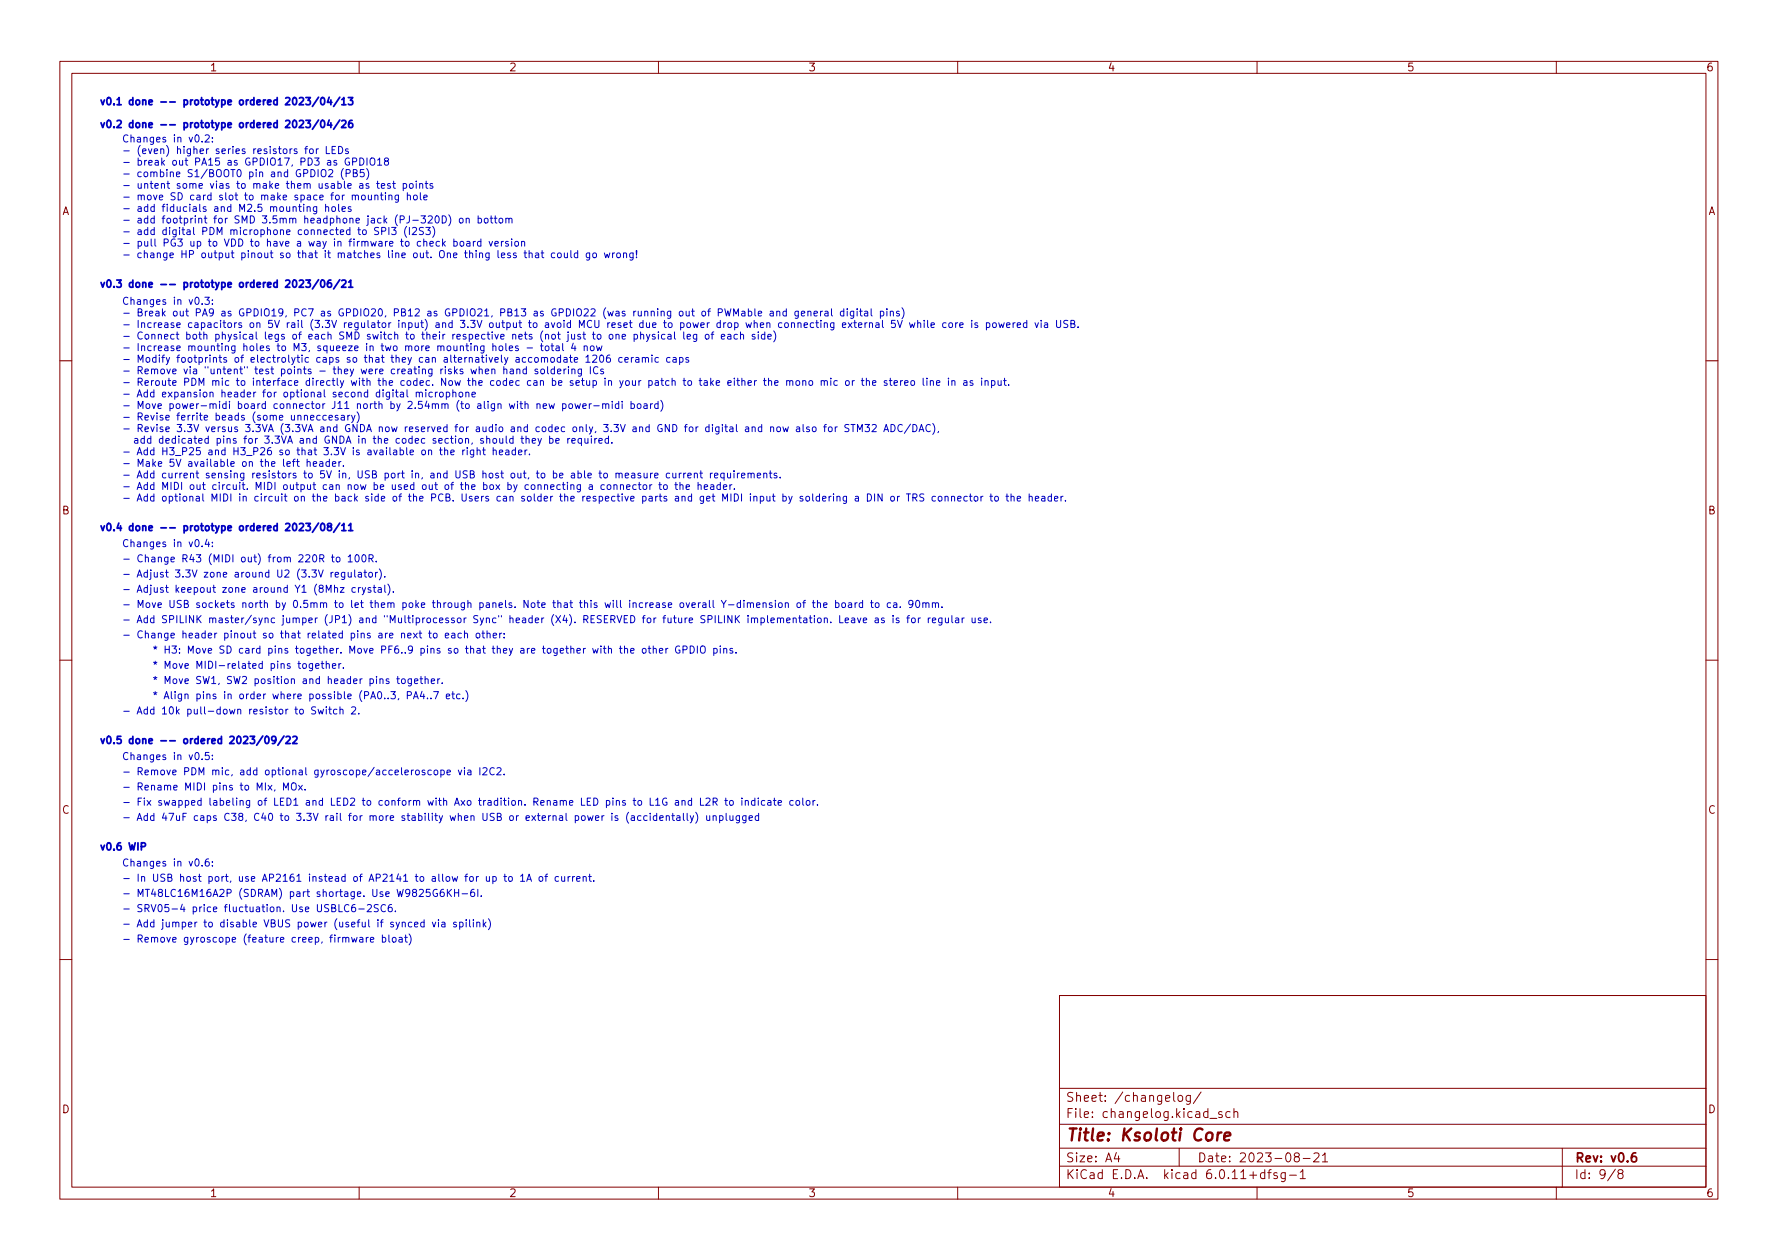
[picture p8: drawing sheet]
<svg xmlns="http://www.w3.org/2000/svg" width="297mm" height="210mm" viewBox="0 0 297 210" stroke-linecap="round" stroke-linejoin="round" font-family="sans-serif">
<defs><g id="words">
<g font-size="2.8" fill="#840000">
<text x="178" y="191.2">Title:</text>
<text x="187.3" y="191.2">Ksoloti</text>
<text x="199.6" y="191.2">Core</text>
</g>
<g font-size="2.1" fill="#840000">
<text x="178" y="184.5">Sheet:</text>
<text x="186.2" y="184.5">/changelog/</text>
<text x="178" y="187.2">File:</text>
<text x="184.4" y="187.2">changelog.kicad_sch</text>
<text x="178" y="197.4">KiCad</text>
<text x="178" y="194.6">Size:</text>
<text x="184.7" y="194.6">A4</text>
<text x="185.7" y="197.4">E.D.A.</text>
<text x="194.6" y="197.4">kicad</text>
<text x="200" y="194.6">Date:</text>
<text x="201.8" y="197.4">6.0.11+dfsg-1</text>
<text x="207" y="194.6">2023-08-21</text>
<text x="263" y="194.6">Rev:</text>
<text x="263" y="197.4">Id:</text>
<text x="267.1" y="197.4">9/8</text>
<text x="269.1" y="194.6">v0.6</text>
</g>
<g font-size="1.8" fill="#840000">
<text x="35" y="12.3">1</text>
<text x="85" y="12.3">2</text>
<text x="135" y="12.3">3</text>
<text x="185" y="12.3">4</text>
<text x="235" y="12.3">5</text>
<text x="285" y="12.3">6</text>
<text x="10.4" y="36.3">A</text>
<text x="285.4" y="36.3">A</text>
<text x="10.3" y="86.3">B</text>
<text x="285.3" y="86.3">B</text>
<text x="10.3" y="136.3">C</text>
<text x="285.3" y="136.3">C</text>
<text x="10.3" y="186.3">D</text>
<text x="285.3" y="186.3">D</text>
<text x="35" y="200.3">1</text>
<text x="85" y="200.3">2</text>
<text x="135" y="200.3">3</text>
<text x="185" y="200.3">4</text>
<text x="235" y="200.3">5</text>
<text x="285" y="200.3">6</text>
</g>
<g font-size="1.7" fill="#0000c2">
<text x="16.5" y="17.5">v0.1</text>
<text x="21.5" y="17.5">done</text>
<text x="31.2" y="17.5">prototype</text>
<text x="40.8" y="17.5">ordered</text>
<text x="48.8" y="17.5">2023/04/13</text>
<text x="16.5" y="21.4">v0.2</text>
<text x="20.3" y="23.8">Changes</text>
<text x="21.5" y="21.4">done</text>
<text x="28.9" y="23.8">in</text>
<text x="31.2" y="21.4">prototype</text>
<text x="31.7" y="23.8">v0.2:</text>
<text x="40.8" y="21.4">ordered</text>
<text x="48.8" y="21.4">2023/04/26</text>
<text x="22.9" y="25.7">(even)</text>
<text x="22.9" y="27.6">break</text>
<text x="22.9" y="29.6">combine</text>
<text x="28.9" y="27.6">out</text>
<text x="29.6" y="25.7">higher</text>
<text x="31.4" y="29.6">S1/BOOT0</text>
<text x="32.8" y="27.6">PA15</text>
<text x="36.3" y="25.7">series</text>
<text x="38.4" y="27.6">as</text>
<text x="41.5" y="27.6">GPDIO17,</text>
<text x="41.8" y="29.6">pin</text>
<text x="42.6" y="25.7">resistors</text>
<text x="45.6" y="29.6">and</text>
<text x="49.9" y="29.6">GPDIO2</text>
<text x="50.8" y="27.6">PD3</text>
<text x="51.5" y="25.7">for</text>
<text x="55.1" y="25.7">LEDs</text>
<text x="57.6" y="29.6">(PB5)</text>
<text x="58.6" y="27.6">GPDIO18</text>
<text x="22.9" y="31.5">untent</text>
<text x="22.9" y="33.4">move</text>
<text x="22.9" y="35.4">add</text>
<text x="27.2" y="35.4">fiducials</text>
<text x="28.6" y="33.4">SD card</text>
<text x="29.6" y="31.5">some</text>
<text x="35.3" y="31.5">vias</text>
<text x="36" y="35.4">and</text>
<text x="37" y="33.4">slot</text>
<text x="40" y="31.5">to</text>
<text x="40.3" y="35.4">M2.5</text>
<text x="41.4" y="33.4">to</text>
<text x="42.8" y="31.5">make</text>
<text x="44.3" y="33.4">make</text>
<text x="45.6" y="35.4">mounting</text>
<text x="48.5" y="31.5">them</text>
<text x="50" y="33.4">space</text>
<text x="54" y="31.5">usable</text>
<text x="54.9" y="35.4">holes</text>
<text x="56.3" y="33.4">for</text>
<text x="59.9" y="33.4">mounting</text>
<text x="64.1" y="31.5">test</text>
<text x="68.5" y="31.5">points</text>
<text x="69.2" y="33.4">hole</text>
<text x="22.9" y="37.3">add</text>
<text x="22.9" y="39.2">add</text>
<text x="22.9" y="41.2">pull</text>
<text x="27.2" y="37.3">footprint</text>
<text x="27.2" y="39.2">digital</text>
<text x="27.4" y="41.2">PG3</text>
<text x="32" y="41.2">up</text>
<text x="34" y="39.2">PDM microphone</text>
<text x="35.2" y="41.2">to</text>
<text x="36" y="37.3">for</text>
<text x="38.1" y="41.2">VDD to</text>
<text x="39.6" y="37.3">SMD 3.5mm</text>
<text x="45.4" y="41.2">have</text>
<text x="50.3" y="39.2">connected</text>
<text x="51.5" y="37.3">headphone</text>
<text x="52.7" y="41.2">way</text>
<text x="57" y="41.2">in</text>
<text x="59.8" y="41.2">firmware</text>
<text x="60.5" y="39.2">to</text>
<text x="62.2" y="37.3">jack</text>
<text x="63.3" y="39.2">SPI3</text>
<text x="66.9" y="37.3">(PJ-320D)</text>
<text x="68.5" y="39.2">(I2S3)</text>
<text x="71.4" y="41.2">check</text>
<text x="77.6" y="41.2">board</text>
<text x="77.8" y="37.3">on</text>
<text x="81" y="37.3">bottom</text>
<text x="83.7" y="41.2">version</text>
<text x="22.9" y="43.1">change</text>
<text x="30.3" y="43.1">HP</text>
<text x="33.9" y="43.1">output</text>
<text x="40.6" y="43.1">pinout</text>
<text x="47.3" y="43.1">so</text>
<text x="50.4" y="43.1">that</text>
<text x="55" y="43.1">it</text>
<text x="57.4" y="43.1">matches</text>
<text x="65.9" y="43.1">line</text>
<text x="70.3" y="43.1">out.</text>
<text x="74.8" y="43.1">One</text>
<text x="79.2" y="43.1">thing</text>
<text x="84.8" y="43.1">less</text>
<text x="89.5" y="43.1">that</text>
<text x="94.1" y="43.1">could</text>
<text x="100.1" y="43.1">go</text>
<text x="103.3" y="43.1">wrong!</text>
<text x="16.5" y="48">v0.3</text>
<text x="20.3" y="50.9">Changes</text>
<text x="21.5" y="48">done</text>
<text x="22.9" y="52.8">Break</text>
<text x="28.9" y="50.9">in</text>
<text x="29" y="52.8">out</text>
<text x="31.2" y="48">prototype</text>
<text x="31.7" y="50.9">v0.3:</text>
<text x="32.9" y="52.8">PA9</text>
<text x="37.3" y="52.8">as</text>
<text x="40.5" y="52.8">GPDIO19,</text>
<text x="40.8" y="48">ordered</text>
<text x="48.8" y="48">2023/06/21</text>
<text x="49.8" y="52.8">PC7</text>
<text x="57.5" y="52.8">GPDIO20,</text>
<text x="66.9" y="52.8">PB12</text>
<text x="75.8" y="52.8">GPDIO21,</text>
<text x="85.1" y="52.8">PB13</text>
<text x="94" y="52.8">GPDIO22</text>
<text x="102.8" y="52.8">(was</text>
<text x="108" y="52.8">running</text>
<text x="115.8" y="52.8">out</text>
<text x="122.5" y="52.8">PWMable</text>
<text x="131.4" y="52.8">and</text>
<text x="135.7" y="52.8">general</text>
<text x="143.4" y="52.8">digital</text>
<text x="22.9" y="54.8">Increase</text>
<text x="22.9" y="56.7">Connect</text>
<text x="22.9" y="58.6">Increase</text>
<text x="31.1" y="56.7">both</text>
<text x="31.5" y="54.8">capacitors</text>
<text x="31.5" y="58.6">mounting</text>
<text x="36.1" y="56.7">physical</text>
<text x="40.8" y="58.6">holes</text>
<text x="41.9" y="54.8">on</text>
<text x="44.6" y="56.7">legs</text>
<text x="45.2" y="54.8">5V</text>
<text x="46.7" y="58.6">to</text>
<text x="48.4" y="54.8">rail</text>
<text x="49.4" y="56.7">of</text>
<text x="49.5" y="58.6">M3,</text>
<text x="52.2" y="56.7">each</text>
<text x="52.5" y="54.8">(3.3V</text>
<text x="53.7" y="58.6">squeeze</text>
<text x="57.5" y="56.7">SMD switch</text>
<text x="58.2" y="54.8">regulator</text>
<text x="62" y="58.6">in</text>
<text x="64.7" y="58.6">two</text>
<text x="67.5" y="54.8">input)</text>
<text x="68.8" y="58.6">more</text>
<text x="71.8" y="56.7">their</text>
<text x="73.9" y="54.8">and</text>
<text x="74.3" y="58.6">mounting</text>
<text x="77" y="56.7">respective</text>
<text x="78.2" y="54.8">3.3V</text>
<text x="83.1" y="54.8">output</text>
<text x="83.7" y="58.6">holes</text>
<text x="87.1" y="56.7">nets</text>
<text x="89.9" y="54.8">to</text>
<text x="92" y="56.7">(not</text>
<text x="92.1" y="58.6">total</text>
<text x="92.8" y="54.8">avoid</text>
<text x="96.7" y="56.7">just</text>
<text x="97.3" y="58.6">4</text>
<text x="98.6" y="54.8">MCU reset</text>
<text x="101.1" y="56.7">to</text>
<text x="103.9" y="56.7">one</text>
<text x="108.2" y="56.7">physical</text>
<text x="109" y="54.8">due</text>
<text x="113.3" y="54.8">to</text>
<text x="116.1" y="54.8">power</text>
<text x="116.6" y="56.7">leg</text>
<text x="120.4" y="56.7">of</text>
<text x="122.4" y="54.8">drop</text>
<text x="123.3" y="56.7">each</text>
<text x="127.4" y="54.8">when</text>
<text x="132.9" y="54.8">connecting</text>
<text x="143.8" y="54.8">external</text>
<text x="152.1" y="54.8">5V</text>
<text x="155.3" y="54.8">while</text>
<text x="161" y="54.8">core</text>
<text x="168.5" y="54.8">powered</text>
<text x="176.9" y="54.8">via</text>
<text x="22.9" y="60.6">Modify</text>
<text x="22.9" y="62.5">Remove</text>
<text x="22.9" y="64.4">Reroute</text>
<text x="29.7" y="60.6">footprints</text>
<text x="30.8" y="62.5">via</text>
<text x="30.8" y="64.4">PDM mic</text>
<text x="34.4" y="62.5">&quot;untent&quot;</text>
<text x="39.4" y="60.6">of</text>
<text x="39.9" y="64.4">to</text>
<text x="42.2" y="60.6">electrolytic</text>
<text x="42.7" y="64.4">interface</text>
<text x="43" y="62.5">test</text>
<text x="47.4" y="62.5">points</text>
<text x="51.7" y="64.4">directly</text>
<text x="53.4" y="60.6">caps</text>
<text x="56.5" y="62.5">they</text>
<text x="59.5" y="64.4">with</text>
<text x="61.3" y="62.5">were</text>
<text x="61.7" y="60.6">that</text>
<text x="64.2" y="64.4">the</text>
<text x="66.3" y="60.6">they</text>
<text x="66.4" y="62.5">creating</text>
<text x="68" y="64.4">codec.</text>
<text x="71.1" y="60.6">can</text>
<text x="74.8" y="62.5">risks</text>
<text x="74.9" y="64.4">Now</text>
<text x="75.4" y="60.6">alternatively</text>
<text x="80.1" y="62.5">when</text>
<text x="83.5" y="64.4">codec</text>
<text x="85.6" y="62.5">hand</text>
<text x="87.5" y="60.6">accomodate</text>
<text x="89.8" y="64.4">can</text>
<text x="91" y="62.5">soldering</text>
<text x="97.2" y="64.4">setup</text>
<text x="103.2" y="64.4">in</text>
<text x="105" y="60.6">ceramic</text>
<text x="105.9" y="64.4">your</text>
<text x="110.8" y="64.4">patch</text>
<text x="113.2" y="60.6">caps</text>
<text x="116.8" y="64.4">to</text>
<text x="119.7" y="64.4">take</text>
<text x="124.5" y="64.4">either</text>
<text x="130.7" y="64.4">the</text>
<text x="134.6" y="64.4">mono</text>
<text x="140.5" y="64.4">mic</text>
<text x="144.8" y="64.4">or</text>
<text x="147.7" y="64.4">the</text>
<text x="151.5" y="64.4">stereo</text>
<text x="158.1" y="64.4">line</text>
<text x="162.5" y="64.4">in</text>
<text x="165.2" y="64.4">as</text>
<text x="22.9" y="66.4">Add</text>
<text x="22.9" y="68.3">Move</text>
<text x="22.9" y="70.2">Revise</text>
<text x="27.1" y="66.4">expansion</text>
<text x="28.3" y="68.3">power-midi</text>
<text x="29.7" y="70.2">ferrite</text>
<text x="36.2" y="70.2">beads</text>
<text x="37.2" y="66.4">header</text>
<text x="39.9" y="68.3">board</text>
<text x="42.5" y="70.2">(some</text>
<text x="44.3" y="66.4">for</text>
<text x="46.1" y="68.3">connector</text>
<text x="47.9" y="66.4">optional</text>
<text x="49.1" y="70.2">unneccesary)</text>
<text x="56" y="68.3">J11</text>
<text x="56.3" y="66.4">second</text>
<text x="60.3" y="68.3">north</text>
<text x="63.6" y="66.4">digital</text>
<text x="66" y="68.3">by</text>
<text x="69.1" y="68.3">2.54mm</text>
<text x="70.4" y="66.4">microphone</text>
<text x="77.3" y="68.3">(to</text>
<text x="81" y="68.3">align</text>
<text x="86.5" y="68.3">with</text>
<text x="91.2" y="68.3">new</text>
<text x="95.6" y="68.3">power-midi</text>
<text x="107.2" y="68.3">board)</text>
<text x="22.5" y="74.1">add</text>
<text x="22.9" y="72.1">Revise</text>
<text x="22.9" y="76">Add</text>
<text x="22.9" y="77.9">Make</text>
<text x="26.8" y="74.1">dedicated</text>
<text x="27.1" y="76">H3_P25</text>
<text x="28.4" y="77.9">5V</text>
<text x="29.7" y="72.1">3.3V</text>
<text x="31.6" y="77.9">available</text>
<text x="34.6" y="72.1">versus</text>
<text x="35" y="76">and</text>
<text x="36.5" y="74.1">pins</text>
<text x="39.3" y="76">H3_P26</text>
<text x="40.8" y="77.9">on</text>
<text x="41.3" y="74.1">for</text>
<text x="41.4" y="72.1">3.3VA</text>
<text x="44.1" y="77.9">the</text>
<text x="44.9" y="74.1">3.3VA</text>
<text x="47.2" y="76">so</text>
<text x="47.4" y="72.1">(3.3VA</text>
<text x="47.9" y="77.9">left</text>
<text x="50.3" y="76">that</text>
<text x="50.9" y="74.1">and</text>
<text x="52" y="77.9">header.</text>
<text x="54.1" y="72.1">and</text>
<text x="54.9" y="76">3.3V</text>
<text x="55.2" y="74.1">GNDA in</text>
<text x="58.5" y="72.1">GNDA now</text>
<text x="62.5" y="76">available</text>
<text x="63.7" y="74.1">the</text>
<text x="67.5" y="74.1">codec</text>
<text x="68.7" y="72.1">reserved</text>
<text x="71.7" y="76">on</text>
<text x="73.9" y="74.1">section,</text>
<text x="74.9" y="76">the</text>
<text x="77.3" y="72.1">for</text>
<text x="78.8" y="76">right</text>
<text x="80.9" y="72.1">audio</text>
<text x="82" y="74.1">should</text>
<text x="84" y="76">header.</text>
<text x="86.9" y="72.1">and</text>
<text x="89" y="74.1">they</text>
<text x="91.2" y="72.1">codec</text>
<text x="93.7" y="74.1">be</text>
<text x="96.9" y="74.1">required.</text>
<text x="97.5" y="72.1">only,</text>
<text x="102.9" y="72.1">3.3V</text>
<text x="107.8" y="72.1">and</text>
<text x="112.2" y="72.1">GND for</text>
<text x="120.5" y="72.1">digital</text>
<text x="127.3" y="72.1">and</text>
<text x="131.6" y="72.1">now</text>
<text x="136.1" y="72.1">also</text>
<text x="140.9" y="72.1">for</text>
<text x="144.5" y="72.1">STM32</text>
<text x="151.3" y="72.1">ADC/DAC),</text>
<text x="22.9" y="79.9">Add</text>
<text x="22.9" y="81.8">Add</text>
<text x="22.9" y="83.7">Add</text>
<text x="27.1" y="79.9">current</text>
<text x="27.1" y="81.8">MIDI</text>
<text x="27.1" y="83.7">optional</text>
<text x="31.9" y="81.8">out</text>
<text x="34.6" y="79.9">sensing</text>
<text x="35.5" y="83.7">MIDI</text>
<text x="35.8" y="81.8">circuit.</text>
<text x="40.3" y="83.7">in</text>
<text x="42.5" y="79.9">resistors</text>
<text x="43" y="83.7">circuit</text>
<text x="43.2" y="81.8">MIDI</text>
<text x="48" y="81.8">output</text>
<text x="49.8" y="83.7">on</text>
<text x="51.3" y="79.9">to</text>
<text x="53" y="83.7">the</text>
<text x="54.1" y="79.9">5V</text>
<text x="54.8" y="81.8">can</text>
<text x="56.9" y="83.7">back</text>
<text x="57.4" y="79.9">in,</text>
<text x="59" y="81.8">now</text>
<text x="60.7" y="79.9">USB</text>
<text x="62.1" y="83.7">side</text>
<text x="65.3" y="79.9">port</text>
<text x="66.7" y="81.8">used</text>
<text x="66.9" y="83.7">of</text>
<text x="71.9" y="81.8">out</text>
<text x="73.3" y="79.9">and</text>
<text x="73.6" y="83.7">PCB.</text>
<text x="75.9" y="81.8">of</text>
<text x="77.6" y="79.9">USB</text>
<text x="78.7" y="81.8">the</text>
<text x="78.8" y="83.7">Users</text>
<text x="82.3" y="79.9">host</text>
<text x="82.6" y="81.8">box</text>
<text x="84.9" y="83.7">can</text>
<text x="87.2" y="79.9">out,</text>
<text x="89.1" y="83.7">solder</text>
<text x="89.8" y="81.8">connecting</text>
<text x="91.7" y="79.9">to</text>
<text x="94.5" y="79.9">be</text>
<text x="95.7" y="83.7">the</text>
<text x="97.7" y="79.9">able</text>
<text x="99.6" y="83.7">respective</text>
<text x="100.7" y="81.8">a</text>
<text x="102.6" y="79.9">to</text>
<text x="102.8" y="81.8">connector</text>
<text x="105.4" y="79.9">measure</text>
<text x="109.7" y="83.7">parts</text>
<text x="112.8" y="81.8">to</text>
<text x="114.1" y="79.9">current</text>
<text x="115.4" y="83.7">and</text>
<text x="115.6" y="81.8">the</text>
<text x="119.5" y="81.8">header.</text>
<text x="119.7" y="83.7">get</text>
<text x="121.5" y="79.9">requirements.</text>
<text x="123.6" y="83.7">MIDI</text>
<text x="128.4" y="83.7">input</text>
<text x="133.9" y="83.7">by</text>
<text x="137" y="83.7">soldering</text>
<text x="146.4" y="83.7">a</text>
<text x="148.5" y="83.7">DIN</text>
<text x="152.6" y="83.7">or</text>
<text x="155.5" y="83.7">TRS connector</text>
<text x="172.6" y="83.7">the</text>
<text x="16.5" y="88.7">v0.4</text>
<text x="21.5" y="88.7">done</text>
<text x="31.2" y="88.7">prototype</text>
<text x="40.8" y="88.7">ordered</text>
<text x="48.8" y="88.7">2023/08/11</text>
<text x="20.3" y="91.4">Changes</text>
<text x="22.9" y="93.9">Change</text>
<text x="28.9" y="91.4">in</text>
<text x="30.5" y="93.9">R43</text>
<text x="31.7" y="91.4">v0.4:</text>
<text x="35.1" y="93.9">(MIDI</text>
<text x="40.6" y="93.9">out)</text>
<text x="45.4" y="93.9">from</text>
<text x="50.5" y="93.9">220R</text>
<text x="59.1" y="93.9">100R.</text>
<text x="22.9" y="101.5">Move</text>
<text x="22.9" y="99">Adjust</text>
<text x="22.9" y="96.4">Adjust</text>
<text x="28.3" y="101.5">USB</text>
<text x="29.4" y="99">keepout</text>
<text x="29.4" y="96.4">3.3V</text>
<text x="33" y="101.5">sockets</text>
<text x="34.3" y="96.4">zone</text>
<text x="37.4" y="99">zone</text>
<text x="39.6" y="96.4">around</text>
<text x="40.8" y="101.5">north</text>
<text x="42.6" y="99">around</text>
<text x="46.6" y="101.5">by</text>
<text x="46.8" y="96.4">U2</text>
<text x="49.6" y="101.5">0.5mm</text>
<text x="49.9" y="99">Y1</text>
<text x="50.3" y="96.4">(3.3V</text>
<text x="53.1" y="99">(8Mhz</text>
<text x="56" y="96.4">regulator).</text>
<text x="59.6" y="99">crystal).</text>
<text x="59.6" y="101.5">let</text>
<text x="63" y="101.5">them</text>
<text x="68.5" y="101.5">poke</text>
<text x="73.7" y="101.5">through</text>
<text x="81.6" y="101.5">panels.</text>
<text x="89.2" y="101.5">Note</text>
<text x="94.3" y="101.5">that</text>
<text x="98.9" y="101.5">this</text>
<text x="103.3" y="101.5">will</text>
<text x="107.4" y="101.5">increase</text>
<text x="116" y="101.5">overall</text>
<text x="123.2" y="101.5">Y-dimension</text>
<text x="135.9" y="101.5">of</text>
<text x="138.7" y="101.5">the</text>
<text x="142.6" y="101.5">board</text>
<text x="148.7" y="101.5">to</text>
<text x="151.6" y="101.5">ca.</text>
<text x="155.3" y="101.5">90mm.</text>
<text x="22.9" y="106.6">Change</text>
<text x="22.9" y="104.1">Add</text>
<text x="27.1" y="104.1">SPILINK</text>
<text x="30.5" y="106.6">header</text>
<text x="35.1" y="104.1">master/sync</text>
<text x="37.6" y="106.6">pinout</text>
<text x="44.3" y="106.6">so</text>
<text x="47.4" y="106.6">that</text>
<text x="47.6" y="104.1">jumper</text>
<text x="52" y="106.6">related</text>
<text x="54.7" y="104.1">(JP1)</text>
<text x="59.4" y="106.6">pins</text>
<text x="60.7" y="104.1">and</text>
<text x="64.2" y="106.6">are</text>
<text x="65" y="104.1">&quot;Multiprocessor</text>
<text x="68.1" y="106.6">next</text>
<text x="75.8" y="106.6">each</text>
<text x="80.1" y="104.1">Sync&quot;</text>
<text x="81.1" y="106.6">other:</text>
<text x="86.2" y="104.1">header</text>
<text x="93.3" y="104.1">(X4).</text>
<text x="98.9" y="104.1">RESERVED for</text>
<text x="112.5" y="104.1">future</text>
<text x="118.9" y="104.1">SPILINK</text>
<text x="126.9" y="104.1">implementation.</text>
<text x="142.4" y="104.1">Leave</text>
<text x="148.5" y="104.1">as</text>
<text x="151.6" y="104.1">is</text>
<text x="154.2" y="104.1">for</text>
<text x="157.8" y="104.1">regular</text>
<text x="25.4" y="109.1">*</text>
<text x="25.4" y="111.7">*</text>
<text x="27.4" y="109.1">H3:</text>
<text x="27.4" y="111.7">Move</text>
<text x="31.4" y="109.1">Move</text>
<text x="32.8" y="111.7">MIDI-related</text>
<text x="36.9" y="109.1">SD card</text>
<text x="45.3" y="109.1">pins</text>
<text x="45.4" y="111.7">pins</text>
<text x="50.1" y="109.1">together.</text>
<text x="50.2" y="111.7">together.</text>
<text x="59.2" y="109.1">Move</text>
<text x="64.6" y="109.1">PF6..9</text>
<text x="71.3" y="109.1">pins</text>
<text x="76.1" y="109.1">so</text>
<text x="79.2" y="109.1">that</text>
<text x="83.9" y="109.1">they</text>
<text x="88.6" y="109.1">are</text>
<text x="92.6" y="109.1">together</text>
<text x="101.1" y="109.1">with</text>
<text x="105.7" y="109.1">the</text>
<text x="109.6" y="109.1">other</text>
<text x="115.3" y="109.1">GPDIO pins.</text>
<text x="22.9" y="119.3">Add</text>
<text x="25.4" y="116.8">*</text>
<text x="25.4" y="114.2">*</text>
<text x="27.1" y="119.3">10k</text>
<text x="27.4" y="116.8">Align</text>
<text x="27.4" y="114.2">Move</text>
<text x="31.5" y="119.3">pull-down</text>
<text x="32.8" y="116.8">pins</text>
<text x="32.8" y="114.2">SW1,</text>
<text x="37.6" y="116.8">in</text>
<text x="38.1" y="114.2">SW2 position</text>
<text x="40.4" y="116.8">order</text>
<text x="42" y="119.3">resistor</text>
<text x="46.1" y="116.8">where</text>
<text x="49.8" y="119.3">to</text>
<text x="51.1" y="114.2">and</text>
<text x="52.3" y="116.8">possible</text>
<text x="52.7" y="119.3">Switch</text>
<text x="55.4" y="114.2">header</text>
<text x="60.8" y="116.8">(PA0..3,</text>
<text x="62.5" y="114.2">pins</text>
<text x="67.3" y="114.2">together.</text>
<text x="68.9" y="116.8">PA4..7</text>
<text x="75.6" y="116.8">etc.)</text>
<text x="16.5" y="124.2">v0.5</text>
<text x="21.5" y="124.2">done</text>
<text x="31.2" y="124.2">ordered</text>
<text x="39.2" y="124.2">2023/09/22</text>
<text x="20.3" y="126.9">Changes</text>
<text x="22.9" y="129.5">Remove</text>
<text x="22.9" y="132">Rename</text>
<text x="28.9" y="126.9">in</text>
<text x="30.8" y="129.5">PDM mic,</text>
<text x="31" y="132">MIDI</text>
<text x="31.7" y="126.9">v0.5:</text>
<text x="35.7" y="132">pins</text>
<text x="40.5" y="129.5">add</text>
<text x="40.5" y="132">to</text>
<text x="43.4" y="132">MIx,</text>
<text x="44.8" y="129.5">optional</text>
<text x="47.9" y="132">MOx.</text>
<text x="53.2" y="129.5">gyroscope/acceleroscope</text>
<text x="77.4" y="129.5">via</text>
<text x="81" y="129.5">I2C2.</text>
<text x="22.9" y="137.1">Add</text>
<text x="22.9" y="134.5">Fix</text>
<text x="26.5" y="134.5">swapped</text>
<text x="27.1" y="137.1">47uF</text>
<text x="32.6" y="137.1">caps</text>
<text x="35.2" y="134.5">labeling</text>
<text x="37.8" y="137.1">C38,</text>
<text x="43" y="137.1">C40</text>
<text x="43.4" y="134.5">of</text>
<text x="46.3" y="134.5">LED1</text>
<text x="47.5" y="137.1">to</text>
<text x="50.4" y="137.1">3.3V</text>
<text x="51.7" y="134.5">and</text>
<text x="55.3" y="137.1">rail</text>
<text x="56.1" y="134.5">LED2</text>
<text x="59.4" y="137.1">for</text>
<text x="63" y="137.1">more</text>
<text x="64.4" y="134.5">conform</text>
<text x="68.5" y="137.1">stability</text>
<text x="72.8" y="134.5">with</text>
<text x="76.8" y="137.1">when</text>
<text x="77.4" y="134.5">Axo</text>
<text x="81.6" y="134.5">tradition.</text>
<text x="82.3" y="137.1">USB</text>
<text x="89.9" y="137.1">external</text>
<text x="90.8" y="134.5">Rename</text>
<text x="98.2" y="137.1">power</text>
<text x="98.9" y="134.5">LED pins</text>
<text x="104.5" y="137.1">is</text>
<text x="107.1" y="137.1">(accidentally)</text>
<text x="108" y="134.5">to</text>
<text x="110.9" y="134.5">L1G</text>
<text x="115.2" y="134.5">and</text>
<text x="119.6" y="134.5">L2R</text>
<text x="120.6" y="137.1">unplugged</text>
<text x="123.9" y="134.5">to</text>
<text x="126.8" y="134.5">indicate</text>
<text x="135" y="134.5">color.</text>
<text x="16.5" y="142">v0.6</text>
<text x="21.5" y="142">WIP</text>
<text x="20.3" y="144.7">Changes</text>
<text x="22.9" y="147.2">In</text>
<text x="22.9" y="149.8">MT48LC16M16A2P</text>
<text x="25.6" y="147.2">USB</text>
<text x="28.9" y="144.7">in</text>
<text x="30.3" y="147.2">host</text>
<text x="31.7" y="144.7">v0.6:</text>
<text x="35.2" y="147.2">port,</text>
<text x="40" y="149.8">(SDRAM)</text>
<text x="40.4" y="147.2">use</text>
<text x="44.5" y="147.2">AP2161</text>
<text x="48.6" y="149.8">part</text>
<text x="52.4" y="147.2">instead</text>
<text x="53.3" y="149.8">shortage.</text>
<text x="60" y="147.2">of</text>
<text x="62.7" y="149.8">Use</text>
<text x="62.8" y="147.2">AP2141</text>
<text x="67" y="149.8">W9825G6KH-6I.</text>
<text x="73.5" y="147.2">allow</text>
<text x="79.3" y="147.2">for</text>
<text x="82.9" y="147.2">up</text>
<text x="86.1" y="147.2">to</text>
<text x="88.9" y="147.2">1A</text>
<text x="95" y="147.2">current.</text>
<text x="22.9" y="154.9">Add</text>
<text x="22.9" y="152.3">SRV05-4</text>
<text x="27.1" y="154.9">jumper</text>
<text x="32.2" y="152.3">price</text>
<text x="34.3" y="154.9">to</text>
<text x="37.2" y="154.9">disable</text>
<text x="37.7" y="152.3">fluctuation.</text>
<text x="44.7" y="154.9">VBUS power</text>
<text x="49.1" y="152.3">Use</text>
<text x="53.4" y="152.3">USBLC6-2SC6.</text>
<text x="56.6" y="154.9">(useful</text>
<text x="64" y="154.9">if</text>
<text x="66.3" y="154.9">synced</text>
<text x="73.5" y="154.9">via</text>
<text x="77.1" y="154.9">spilink)</text>
<text x="22.9" y="157.4">Remove</text>
<text x="30.8" y="157.4">gyroscope</text>
<text x="40.9" y="157.4">(feature</text>
<text x="49.1" y="157.4">creep,</text>
<text x="55.7" y="157.4">firmware</text>
<text x="64.4" y="157.4">bloat)</text>
</g>
</g></defs>
<g fill="none" stroke="#840000" stroke-width=".17">
<path d="M10 10.2h277v190.1h-277zM12 12.2h273v186.1h-273zM60 10.2v2M110 10.2v2M160 10.2v2M210 10.2v2M260 10.2v2M10 60.2h2M285 60.2h2M10 110.2h2M285 110.2h2M10 160.2h2"/>
<path d="M177 166.3h108v32h-108zM285 160.2h2M60 198.3v2M110 198.3v2M160 198.3v2M177 194.8h108M177 191.8h108M177 187.8h108M177 181.8h108M182.5 186.5v.1M182.5 185.7v.1M184.6 183.8v.1"/>
<path d="M184.6 183v.1M197 191.8v3M198.9 182.9v1.2l-.3 .3h-.4M198.9 183l-.5-.1-.3 .3v.4l.2 .3h.6M200.6 182.4l-1.2 1.9M205.5 185.7l-.4-.1-.3 .3v.4l.1 .3h.6M206.1 185.8l.3-.2 .3 .1 .1 .9M206.1 185.1v1.5M210 198.3v2M215.4 196.3h1.2M217.2 195.8l.4-.5v1.5M217.2 196.8h.9"/>
<path d="M217.7 193.5h1.2M219.5 192.7l.2-.2h.4l.2 .2 .1 .3-.1 .2-.9 .8h1M220.9 193l.5-.5v1.5M220.9 194h.9M260 198.3v2M261 191.8v6.5M270.6 196l-.3-.3 .1-.2 .2-.2 .4 .1 .2 .2-.1 .2-.7 .2-.1 .3v.2l.3 .3h.4l.2-.3-.1-.4-.2-.1"/>
</g>
<g fill="none" stroke="#0000c2" stroke-width=".17">
<path d="M20.7 25.2h.9M20.7 27.1h.9M20.7 29.1h.9M20.7 31h.9M20.7 32.9h.9M20.7 34.9h.9M20.7 36.8h.9M20.7 38.7h.9M25.9 39.9v1l.2 .2M27.7 23l-.3-.1-.2 .2 .1 .2 .4 .1v.3h-.5M27.8 24.3a1.38 1.38 0 0 1 0 1.8M27.9 30.6h.4"/>
<path d="M28.1 30.2v1.1l.2 .1M29.5 29.1l.6-.1-.1-.2-.3-.1-.2 .2v.6h.5M32.3 38v1l.2 .2M34.1 36.4h.5M34.3 36v1.1l.3 .1M34.4 34.6l-.3-.1-.2 .2 .1 .2 .4 .1v.3h-.5M34.9 24.9l-.4 .2M37.5 39.9l.4 1.2 .4-1.2M39.7 28.4l.2-.1a.64 .64 0 0 1 .4 .6 .64 .64 0 0 1-.4 .6l-.2-.1-.1-.3zM40.9 32.6h.4M43.7 32.7l.2-.1h.3v.8M43.7 32.6v.8"/>
<path d="M44.7 39.9v1.2M47.8 30.6h.5M47.9 38.8l.6-.1-.1-.3h-.3l-.2 .1v.6h.5M49.6 24.9h-.3l-.2 .1 .1 .2 .4 .1v.3h-.5M49.7 32.6h-.3l-.1 .2v.1l.4 .1v.3h-.4M50.3 27h.6l.1-.2-.1-.3-.6-.1v1.2M50.9 36.6l.2-.2 .3 .1v.7M50.9 24.9h.5M50.9 36v1.2M53.3 30.6l.1 .8h.3l.1-.1M54.4 34.6l.2-.1 .3 .1v.7M54.4 34.1v1.2"/>
<path d="M54.5 24.5v1.2h.6M54.7 26.8h.5l.1 .8M55.3 27.1h-.4l-.2 .2 .2 .3 .4-.1M55.3 32.6h.4M55.7 32.2l-.3 .2v1M56.2 26.8h-.3l-.1 .2v.1l.4 .1v.3h-.4M57.4 28.1a1.38 1.38 0 0 0 0 1.9M58.3 26.4a.56 .56 0 0 0-.7 .6 .56 .56 0 0 0 .7 .5l.1-.4h-.2M58.9 32.7l.1-.1h.3l.1 .8M58.9 32.6v.8M59.1 39.9v.1M59.4 32.8l.1-.2h.3l.1 .8"/>
<path d="M59.8 38.4h.4M60.1 30.7h.5v.7M60.6 30.9l-.4 .1-.1 .2 .1 .2h.4M61.5 36.4v1.1l-.2 .1M61.5 36v.2M61.6 30.7l-.3-.1-.2 .2 .1 .2 .4 .1v.3h-.5M62.9 30.6h.5M63.1 30.2v1.1l.3 .1M63.3 38h-.5l-.2 .1v.3l.5 .3 .2 .2-.3 .3-.4-.1M66.4 35.9a1.38 1.38 0 0 0 0 1.8M67.1 39.9v1l.3 .2M67.4 30.7l.3-.1 .2 .3-.1 .5h-.4"/>
<path d="M67.4 30.6v1.2M67.9 37.8a1.38 1.38 0 0 0 0 1.8M68.1 32.7l.1-.1h.3l.1 .8M68.1 32.2v1.2M70.8 39.9v1.2M75 35.9a1.38 1.38 0 0 1 0 1.8M76.8 36.6l.2-.2 .3 .2 .1 .4-.1 .2h-.3l-.2-.1zM79.9 36.5l.3-.1 .3 .3-.2 .5h-.4M20.7 52.3h.9M20.7 54.2h.9M20.7 56.2h.9M20.7 58.1h.9"/>
<path d="M20.7 40.7h.9M20.7 42.6h.9M27.7 50.1l-.3-.1-.2 .2 .1 .2 .4 .1v.3h-.5M28.4 42.6l.6-.1-.1-.2-.3-.1-.2 .2 .1 .6h.4M29.4 55.8h.5M29.5 54.3l.6-.1v-.2l-.4-.1-.2 .2 .1 .5h.5M29.5 58.2l.6-.1v-.3h-.4l-.2 .1 .1 .6h.5M29.6 55.4v1.1l.3 .1M37.8 59.8l-.3-.1-.1 .2v.1l.4 .2v.2h-.4M38.6 42.2h.5M38.8 41.8v1.1l.3 .1M39.3 57.8v.9l-.3 .3-.3-.1"/>
<path d="M39.3 57.8h-.4l-.2 .2 .1 .5h.5M40.3 54l-.2-.1-.2 .2v.1l.4 .2v.2h-.4M42.8 55.4v1.1l.2 .1M44.7 40.4l.2-.1 .2 .1 .1 .7M49.3 52.2l.5-.1 .1-.1v-.3l-.6-.1v1.2M49.7 40.4h.5v.7M49.7 42.2h.5M50.2 40.6l-.4 .1-.1 .1 .1 .3h.4M51.5 59.8l-.3-.1-.2 .2 .1 .5h.4M51.6 56.2l.6-.1-.1-.2-.3-.1-.2 .2 .1 .6h.4M51.6 40.3l.2 .8 .3-.6 .2 .6 .2-.8M52.3 53.3a1.38 1.38 0 0 0 0 1.9"/>
<path d="M53.5 57.8h-.2l-.2 .1v.2l.4 .1v.3h-.4M53.7 52h.5v.8M54.2 52.3h-.4l-.1 .2 .1 .3 .4-.1M54.3 42.2v.8M55.2 52h-.3l-.2 .1 .1 .2 .4 .1v.3h-.5M56.5 40.4l.1-.1 .3 .1 .1 .7M56.5 40.3v.8M56.5 42.4l.2-.2 .3 .1v.7M56.5 42.2v.8M57.3 51.6a.56 .56 0 0 0-.7 .6 .56 .56 0 0 0 .7 .5l.1-.4h-.3M57.4 55.5l-.4-.1-.3 .3 .2 .2 .5 .3v.3l-.2 .1h-.5M57.5 53.9v.8"/>
<path d="M57.9 53.9l-.4 .2M58.5 59.8l-.3-.1-.2 .2 .1 .1 .4 .2v.2h-.5M59 59.8l.2-.1 .3 .1 .1 .5-.1 .1-.3 .1-.2-.1zM59.1 40.3v.8M60.9 59.7h.4M61 59.3v1l.3 .2M61.3 57.4v.1M61.3 57.8v.8M63.7 57.8h.4M63.8 57.4v1l.3 .2M64.9 41.8v1.1l.2 .1M65.3 59.7h.5"/>
<path d="M65.5 59.3v1l.3 .2M65.9 52.2l.6-.1 .1-.1-.1-.3-.6-.1v1.2M66.6 53.5v.1M66.6 53.9v.8M66.9 40.3h.5M67.8 57.9l.1-.1h.3l.1 .8M67.8 55.8h.4M67.8 40.4l.3-.1 .2 .2v.4l-.2 .2h-.3l-.1-.2zM67.9 55.4v1.1l.3 .1M68.3 57.9l.2-.1h.2l.1 .8M68.6 55.9l.2-.1 .3 .1 .1 .5-.1 .2h-.3l-.2-.1zM69.1 42.4l.2-.2 .4 .2v.4l-.1 .2h-.3l-.2-.1z"/>
<path d="M70.3 40.4l-.4-.1-.2 .2 .1 .6h.5M70.5 55.8h.4M70.6 55.4v1.1l.3 .1M70.6 59.8l-.3-.1-.2 .2 .1 .5h.4M70.8 40.4l.2-.1 .3 .1v.7M71.5 52h.4l.1 .8M72 52.3h-.4l-.2 .2 .2 .3 .4-.1M72.9 54h.4l.1 .7M73 52h-.3l-.2 .1 .1 .2 .4 .1v.3h-.5M73.1 57.9l.2-.1h.3l.1 .8M73.1 57.8v.8M73.4 54.2h-.4l-.2 .2 .2 .3 .4-.1"/>
<path d="M73.6 41.9l.1-.1a.4 .4 0 0 1 .5 .4v.4a.4 .4 0 0 1-.4 .5 .4 .4 0 0 1-.4-.5v-.4zM73.7 57.9l.1-.1h.3l.1 .8M74.2 59.8h.5v.7M74.7 60h-.4l-.1 .2 .1 .3 .4-.1M75.1 51.6a.56 .56 0 0 0-.7 .6 .56 .56 0 0 0 .7 .5v-.4h-.2M75.7 55.8v.8M75.8 40.4l.4-.1 .2 .2-.1 .6h-.5M76 55.8l-.3 .3M76.3 56.2l.6-.1v-.2l-.4-.1-.2 .2 .1 .6h.5M76.9 53.5h.8l-.4 .5 .3 .1v.5l-.2 .1-.5-.1M76.9 40.4l.2-.1 .3 .1 .1 .5-.1 .2h-.3l-.2-.1zM78.5 42.4l.1-.2 .3 .1 .1 .7"/>
<path d="M81.8 54l.2-.1 .3 .1 .1 .5-.1 .1-.3 .1-.2-.1zM82.3 57.9l.2-.1h.3l.1 .8M82.3 57.4v1.2M82.7 40.7l.6-.1-.1-.2-.3-.1-.2 .2v.6h.5M83.2 41.8v1.1l.2 .1M83.7 52.2l.5-.1 .1-.1v-.3l-.6-.1v1.2M83.8 42.6l.5-.1v-.2l-.4-.1-.1 .2v.6h.5M85.7 55.9l.1-.1 .3 .1 .1 .7M85.7 55.8v.8M86.2 59.8h.5v.7M86.7 60h-.4l-.1 .2 .1 .3 .4-.1M88.1 58.1h.9"/>
<path d="M88.3 53.9h.4M88.4 42.4l.2-.2 .3 .1v.7M88.4 41.8v1.2M88.5 53.5v1l.2 .2M89.1 54l.2-.1 .4 .1v.5l-.1 .1-.3 .1-.2-.1zM89.3 52h.4l.1 .8M89.8 52.3h-.4l-.2 .2 .2 .3 .4-.1M90.3 57.8h.4M90.5 57.4v1l.2 .2M90.7 52h-.2l-.2 .1v.2l.4 .1v.3h-.4M91.1 55.9l.2-.1 .3 .1 .1 .7M91.1 57.9l.2-.1 .4 .1v.4l-.1 .2-.3 .1-.2-.1z"/>
<path d="M91.1 55.8v.8M92.1 53.9l.3 .8 .3-.8M92.9 51.6a.56 .56 0 0 0-.7 .6 .56 .56 0 0 0 .7 .5v-.4h-.2M93.2 42.4l.2-.2 .3 .2 .1 .4-.1 .2h-.3l-.2-.1zM93.4 52.2l.6-.1 .1-.1v-.3l-.7-.1v1.2M95.5 55.8v.8h.3l.2-.1M95.8 57.3l-.3 .9h.7M96 55.8v.8M96.1 57.8v.8M96.8 54.7v-1.2l.4 .9 .4-.9v1.2M97.9 59.6l.3-.3v1.2M98.7 57.9l.2-.1 .3 .1 .1 .4-.2 .2-.2 .1-.2-.1z"/>
<path d="M99 59.4l.5-.1 .2 .3-.7 .9h.7M99.1 42.4l.2-.2 .3 .2 .1 .4-.2 .2h-.2l-.2-.1zM99.7 57.8l.2 .8 .2-.6 .2 .6 .3-.8M99.8 55.9l.2-.1 .3 .1 .1 .5-.1 .2h-.3l-.2-.1zM100.3 59.4l.2-.1a.64 .64 0 0 1 .4 .6 .64 .64 0 0 1-.4 .6 .8 .8 0 0 1-.2-1.1zM101.5 52l.3 .8 .2-.6 .2 .6 .3-.8M101.9 59.3l-.4 .1a.81 .81 0 0 0 0 1.1l.4-.1 .1-.4-.2-.2h-.4l-.1 .2M102.7 42.2l-.4 .3M102.9 55.9l.2-.1 .3 .1v.7M103.9 59.8l-.3-.1-.2 .2 .1 .5h.4M106.6 52l.1 .7 .3 .1 .1-.1M107 55.9l.2-.1 .3 .1v.7"/>
<path d="M107.1 52v.8M108 53.9l.1 .7 .2 .1 .2-.1M111.9 59.8l-.3-.1-.2 .2 .1 .5h.4M112.5 59.8h.4l.1 .7M113 60h-.4l-.2 .2 .2 .3 .4-.1M113.5 52.1l.2-.1 .4 .1v.4l-.1 .2-.3 .1-.2-.1zM114.6 52l.1 .7 .3 .1 .1-.1M114.8 54l.2-.1 .3 .1 .1 .5-.1 .1-.3 .1-.2-.1zM114.8 56.2l.6-.1-.1-.2-.3-.1-.2 .2 .1 .6h.4M115.1 52v.8M116.4 55.8v1l-.2 .2h-.3M116.4 55.9l-.3-.1-.3 .3 .1 .5h.5"/>
<path d="M118.2 52h.5M118.7 51.6l-.3 .1v1.1M120 52.2l.6-.1 .1-.1-.1-.3-.6-.1v1.2M121.1 51.6l.3 1.2 .2-.9 .2 .9 .3-1.2M121.3 53.9l-.4 .2M121.7 54l.1-.1 .4 .1v.5l-.1 .1-.3 .1-.1-.1zM123.2 55.9l-.3-.1-.3 .3 .1 .5h.5M126 54l.2-.1 .3 .1v.7M127.8 55.9l-.4-.1-.2 .3 .1 .5h.5M127.8 55.4v1.2M128.3 56.2l.6-.1-.1-.2-.3-.1-.2 .2v.6h.5M129.3 55.3a1.38 1.38 0 0 1 0 1.8"/>
<path d="M131.4 52h-.4l-.2 .2 .1 .5h.5M132.2 54l.2-.1 .3 .1v.7M132.2 53.9v.8M135 52.1l.1-.1h.3l.1 .8M135 52v.8M141.7 53.9l.6 .8M142.3 53.9l-.6 .8M142.6 52v.9l-.2 .3-.3-.1M142.6 52h-.3l-.2 .2 .1 .5h.4M142.6 53.9h.5M142.8 53.5v1l.3 .2M148.7 52.1l.2-.1h.3l.1 .8"/>
<path d="M148.7 52v.8M149.9 53.5l.4 1.2 .4-1.2M150.2 52h-.3l-.1 .1v.2l.4 .1v.3h-.4M150.7 51.4a1.38 1.38 0 0 1 0 1.8M160 53.9l-.3 .2M160.3 54.3l.6-.1v-.2l-.4-.1-.2 .2 .1 .5h.5M164.8 54l.3-.1 .3 .2-.1 .5h-.5M164.8 53.9v1.2M165.9 54l.2-.1 .3 .1 .1 .5-.2 .1-.2 .1-.2-.1zM166.9 53.9l.2 .8 .2-.6 .2 .6 .3-.8M180.1 54.6v.1M20.7 60h.9"/>
<path d="M20.7 62h.9M20.7 63.9h.9M20.7 65.8h.9M20.7 67.8h.9M20.7 69.7h.9M20.7 71.6h.9M20.7 75.5h.9M20.7 77.4h.9M20.7 79.4h.9M28.9 64l.5-.2v-.2h-.4l-.1 .1v.6h.5M32.7 79h.5M32.9 78.6v1l.3 .2"/>
<path d="M34.1 69.8l.6-.2-.1-.2h-.3l-.2 .1 .1 .6h.4M34.8 73.3l-.3-.1-.3 .2 .1 .6h.5M34.8 72.8v1.2M35.1 65.6l.2-.1 .2 .1 .1 .7M37.8 67.5l-.4-.1-.2 .3 .1 .5h.5M37.8 67v1.2M38.3 67v.1M38.3 67.4v.8M38.6 77.5l.5-.1v-.3h-.4l-.1 .2v.5h.5M40.7 73.2h.5M40.9 61.2v.3M41.3 61.2v.3"/>
<path d="M43.5 77.1h.4M44.2 72.8h.8l-.4 .5 .3 .1v.5l-.2 .1-.5-.1M47.4 76.7v1l.1 .2M49.2 64l.6-.2-.1-.2h-.3l-.2 .1 .1 .6h.4M49.4 79.1l-.3-.1-.1 .2v.2l.4 .1v.3h-.4M49.6 75.2h.5M50.2 73.3h.4l.1 .7M50.7 73.5l-.4 .1-.2 .1 .2 .3h.4M50.7 79h.5M51.3 77.2l.2-.1h.3v.8M51.3 76.7v1.2M51.7 63.6h-.3l-.3 .2 .2 .5h.4"/>
<path d="M53.4 62h.9M53.6 71.3h.5v.8M54.1 71.6h-.4l-.2 .2 .2 .3 .4-.1M54.1 74.8h.8l-.4 .4 .3 .1v.5l-.2 .2-.5-.2M54.2 65.1v1l.1 .2M54.2 78.6h-.6l-.1 .6 .2-.1h.4l.1 .2v.4l-.2 .1-.5-.1M54.3 67.4l-.4 .3M55 72.9a.56 .56 0 0 0-.7 .5 .56 .56 0 0 0 .7 .6v-.5h-.2M55.7 61.6h.4M55.8 61.2v1.1l.3 .1M56.1 65.6l-.3-.1-.1 .2v.1l.4 .2v.2h-.4M58.4 70.9a.56 .56 0 0 0-.7 .6 .56 .56 0 0 0 .7 .5l.1-.4h-.3"/>
<path d="M58.7 63.6l.2 .8 .2-.6 .3 .6 .2-.8M59 74.8v.1M59 75.2v.8M59.7 68.8a1.38 1.38 0 0 1 0 1.8M59.7 67.5l.2-.1 .3 .1v.7M59.7 67.4v.8M59.8 78.6v1l.3 .2h.3l.1-.2v-1M60 75.2h-.3l-.2 .1 .1 .2 .4 .1v.3h-.5M60.3 61.6l.3 .8 .2-.5 .2 .5 .3-.8M61.5 75.2h.4l.1 .8M62 75.4l-.4 .1-.2 .2 .2 .3 .4-.1M62.3 73.2h.5"/>
<path d="M62.5 72.8v1l.3 .2M63.1 63.6h.5M63.3 63.2v1l.3 .2M63.4 65.6l-.3-.1-.2 .2 .1 .5h.4M64.3 79.1l.4-.1 .2 .2-.1 .6h-.5M65.3 67.5l.4-.1 .2 .3-.1 .5h-.5M65.3 67v1.2M65.9 61.7l-.3-.1-.2 .3 .1 .5h.4M66.7 73.3l-.3-.1-.2 .2 .1 .6h.4M67.5 63.6h-.3l-.2 .2 .1 .5h.4M68.1 71.3l-.4 .2M68.2 67.1l.4-.1 .3 .4-.8 .8h.8"/>
<path d="M68.9 78.6v.1M68.9 79v.8M69.4 79.1l.2-.1 .3 .1v.7M69.4 79v.8M69.5 65.6l.2-.1 .3 .1 .1 .7M69.5 65.5v.8M70.5 75.3l.2-.1 .3 .1 .1 .4-.1 .2-.3 .1-.2-.2zM70.6 79.8l-.1 .2M72 79.1h.5v.7M72.5 79.3l-.4 .1-.2 .1 .2 .3h.4M72.8 73.3l-.3-.1-.2 .2 .1 .2 .4 .1v.3h-.5M73.3 73.6l.6-.1-.1-.2-.3-.1-.2 .2 .1 .6h.4"/>
<path d="M73.7 61.6v.8M74 61.6l-.3 .3M74.3 75.3l.2-.1h.2l.1 .8M74.3 74.8v1.2M74.4 61.2v.1M74.5 63.2v1.2l-.7-1.2v1.2M76 71.3h.5M76.2 78.6v1l.2 .2h.3l.2-.2v-1M76.5 70.9l-.3 .2v1M76.7 66.9a1.38 1.38 0 0 0 0 1.8M78.1 75.2v.8M78.7 61.6l.2 .8 .2-.5 .3 .5 .2-.8"/>
<path d="M79 63.7l.1-.1h.3l.1 .8M79 63.2v1.2M79.6 71.3h.5v.8M79.8 67.5h.5v.7M80 64l.6-.2-.1-.2h-.3l-.2 .1 .1 .6h.4M80.1 71.6h-.4l-.2 .2 .2 .3 .4-.1M80.3 67.7l-.4 .1-.1 .1 .1 .3h.4M80.7 73.3l-.2-.1-.2 .2v.2l.4 .1v.3h-.4M81.3 73.3l.2-.1 .3 .1v.7M81.3 72.8v1.2M81.8 79.1l.3-.1 .2 .2v.4l-.2 .2h-.3l-.1-.2zM82.4 75.3l.2-.1h.3v.8"/>
<path d="M82.5 63.6h-.3l-.3 .2 .2 .5h.4M83.4 75.6l.6-.2-.1-.2h-.3l-.2 .1 .1 .6h.4M84.2 61.7l.1-.1 .3 .1 .1 .7M85.1 67.4l.2 .8 .2-.5 .3 .5 .2-.8M85.4 71.3h.5v.8M85.9 71.6h-.4l-.1 .2 .1 .3 .4-.1M86.5 79l.1 .8h.3l.1-.1M87 73.2h.5M87.2 72.8v1l.3 .2M87.9 73.3l.2-.1 .2 .1 .1 .7M87.9 72.8v1.2M88.7 63.6h-.4l-.2 .2 .1 .5h.5"/>
<path d="M89.2 63.6h.5v.8M89.7 63.8l-.4 .1-.2 .2 .2 .3 .4-.1M89.7 67.5l.2-.1 .3 .1v.7M89.8 61.7l-.3-.1-.1 .2v.2l.4 .1v.3h-.4M90.4 61.7l.2-.1 .3 .1 .1 .5-.1 .2h-.3l-.2-.1zM90.5 79.1l.1-.1 .4 .1v.5l-.1 .2h-.3l-.1-.1zM90.6 71.4l.2-.1 .3 .1 .1 .5-.1 .1-.3 .1-.2-.1zM92.9 73.6l.5-.1v-.2l-.4-.1-.1 .2v.6h.5M93.3 64l.6-.2-.1-.2h-.3l-.2 .1 .1 .6h.4M93.5 79.4l.6-.1-.1-.2-.3-.1-.2 .2v.6h.5M95.1 67.5l.2-.1 .3 .1 .1 .5-.2 .2h-.2l-.2-.1zM95.7 63.6h-.3l-.1 .1v.2l.4 .1v.3h-.4"/>
<path d="M95.8 71.4l.1-.1 .4 .1v.5l-.1 .1-.3 .1-.1-.1zM96.2 64l.6-.2-.1-.2h-.3l-.2 .1 .1 .6h.4M96.6 79.1l.3-.1 .2 .2-.1 .6h-.4M96.9 71.4l.1-.1h.3l.1 .8M96.9 71.3v.8M97.9 60.5h.7M98.6 61.2v1.2M99.9 61.3a.57 .57 0 0 0-.8 .4 .57 .57 0 0 0 .6 .7l.2-.1M100.8 61.7l-.3-.1-.2 .2 .1 .2 .4 .1v.3h-.5M100.9 70.9h.7l-.4 .4 .3 .2v.5l-.1 .1-.5-.1M100.9 79.1l.2-.1 .3 .1 .1 .5-.1 .2h-.3l-.2-.1zM101.7 63.7l.1-.1h.3l.1 .8"/>
<path d="M102.1 72v.1M104.4 60.1l.6-.1-.1-.2-.3-.1-.2 .2 .1 .5h.4M104.5 79.4l.5-.1v-.2l-.4-.1-.1 .2v.6h.5M104.6 63.7l.1-.1 .4 .1v.4l-.1 .2-.3 .1-.1-.2zM105.4 67.5l.4-.1 .2 .3-.1 .5h-.5M105.4 67v1.2M106.5 67.5l.2-.1 .3 .1 .1 .5-.1 .2h-.3l-.2-.1zM106.9 71.4l.1-.1h.3l.1 .8M109.5 63.6h.4l.1 .8M110 63.8l-.4 .1-.2 .2 .2 .3 .4-.1M111.8 70.9v1.2l-.7-1.2v1.2M112.4 79l.1 .8h.2l.2-.1"/>
<path d="M112.9 79v.8M113.5 79v.8M113.8 79l-.3 .2M115 63.7l.1-.1 .4 .1v.4l-.1 .2-.3 .1-.1-.2zM118.7 63.2v1.2M118.9 63.9l.3 .5M119.2 63.6l-.5 .4M119.4 79.4l.5-.1v-.2l-.4-.1-.1 .2v.6h.5M120.1 71.3v1l-.2 .2-.3-.1M120.1 71.3h-.3l-.3 .2 .2 .5h.4M121 79.1l-.4-.1-.2 .2 .1 .6h.5M121 79v1.2"/>
<path d="M123.1 63.6h.4M123.3 63.2v1l.2 .2M123.9 63.7l.2-.1h.3l.1 .8M123.9 63.2v1.2M125.7 71.4l.1-.1h.3l.1 .8M125.7 71.3v.8M127.3 71.3h-.4l-.2 .2 .1 .5h.5M129.4 64l.6-.2-.1-.2h-.3l-.2 .1 .1 .6h.4M130.8 71.3l.2 .8 .3-.6 .2 .6 .2-.8M133 63.7l.2-.1 .3 .1 .1 .4-.1 .2-.3 .1-.2-.2zM135.2 71.3h-.3l-.2 .2 .1 .1 .4 .1v.3h-.5M139.9 63.6h-.4l-.2 .2 .1 .5h.5"/>
<path d="M139.9 71.3l-.4 .2M143.3 72.1v-1.2l.4 .8 .4-.8v1.2M143.9 63.6h.4M144.1 63.2v1l.2 .2M150.7 71a.57 .57 0 0 0-.8 .4 .57 .57 0 0 0 .6 .7l.2-.1M150.8 63.6l-.3 .2M156.5 64l.5-.2v-.2h-.4l-.1 .1v.6h.5M161 63.6h.5v.8M161.5 63.8l-.4 .1-.1 .2 .1 .3 .4-.1M164.6 63.7l.1-.1h.3l.1 .8M164.6 63.6v.8M167.7 63.6h.4"/>
<path d="M167.8 63.2v1l.3 .2M168.5 64.2v.2M20.7 81.3h.9M20.7 83.2h.9M20.7 98.5h.9M20.7 95.9h.9M20.7 93.4h.9M27.7 90.6l-.3-.1-.2 .2 .1 .1 .4 .2v.2h-.5M27.7 98.1h.4M27.7 95.6h.4M27.8 97.7v1l.3 .2M27.8 95.2v1l.3 .2"/>
<path d="M33.9 82.5v1l.2 .2M35.5 98.1h.5M35.7 97.7v1l.3 .2M41.3 81.6v.1M44.8 93h.5M47.4 81.1l.2-.2 .3 .2 .1 .4-.1 .2h-.3l-.2-.1zM47.5 82.9h.4M47.7 82.5v1l.2 .2M49.3 82.9h.3l.2 .2v.4l-.2 .2-.3-.1-.1-.1zM49.3 97.7l.4 .6 .4-.6M49.9 92.8l.5-.2 .2 .4-.7 .8h.7M50.1 95a1.38 1.38 0 0 0 0 1.8"/>
<path d="M52.2 82.9h.4M52.3 82.5v1l.3 .2M52.9 97.5a1.38 1.38 0 0 0 0 1.9M54.6 81l-.4-.1-.2 .3 .1 .5h.5M55.3 95.6v.8M55.4 93h.4M55.5 92.6v1.1l.3 .1M55.7 95.6l-.4 .2M56.1 82.9h.3l.2 .2-.1 .5h-.4M56.1 82.5v1.2M56.2 93.2l.2-.2 .3 .2 .1 .4-.1 .2h-.3l-.2-.1zM58.2 81.1l.1-.2 .3 .1 .1 .7"/>
<path d="M58.2 93l.3-.4v1.2M58.2 80.9v.8M58.2 93.8h.7M59.4 98.2l-.4-.1-.2 .2 .1 .6h.5M61.5 82.9h-.2l-.2 .2v.1l.4 .1v.3h-.4M62.5 81l.4-.1 .2 .3-.1 .5h-.5M63.5 81.3l.6-.1v-.2l-.4-.1-.2 .2 .1 .6h.5M64.3 96.3v.1M65.5 80.9l.1 .8h.3l.2-.1M65.7 83l.2-.1 .3 .1 .1 .5-.1 .1-.3 .1-.2-.1zM66.1 80.9v.8M69.1 83l.2-.1h.2l.1 .8"/>
<path d="M69.1 82.5v1.2M70.1 83.3l.6-.1-.1-.3h-.3l-.2 .2 .1 .5h.4M70.6 81.1l.2-.2 .3 .2 .1 .4-.1 .2h-.3l-.2-.1zM72.1 83.1h.6l.1-.2-.1-.3-.6-.1v1.2M74.4 81.1l.2-.2 .3 .2 .1 .4-.1 .2h-.3l-.2-.1zM75.3 80.9h.5M77.8 81.1l.1-.2 .3 .1 .1 .7M81.9 81l.3-.1 .3 .3v.3l-.3 .2h-.3l-.1-.2zM84.1 82.9h.5v.8M84.6 83.2h-.4l-.1 .2 .1 .3 .4-.1M85.8 80.9l.3 .8M86.4 80.9l-.4 1.1-.2 .1"/>
<path d="M88.2 82.9h.3l.2 .2v.4l-.2 .2-.3-.1-.1-.1zM88.3 81l-.4-.1-.2 .3 .1 .5h.5M88.8 81.1l.2-.2 .3 .2 .1 .4-.1 .2h-.3l-.2-.1zM94.3 83l.2-.1h.3l.1 .8M94.3 82.5v1.2M98.1 83.3l.5-.1v-.3h-.4l-.1 .2v.5h.5M98.5 81h.4l.1 .7M99 81.2l-.4 .1-.2 .2 .2 .2h.4M99.5 82.9h-.2l-.2 .2v.1l.4 .1v.3h-.4M107.4 82.9h.3l.2 .2-.1 .5h-.4M108.5 82.9h.4l.1 .8M109 83.2h-.4l-.2 .2 .2 .3 .4-.1"/>
<path d="M110.9 81.1l.2-.2 .3 .2 .1 .4-.1 .2h-.3l-.2-.1zM113.9 83l.2-.1h.3l.1 .8M114.6 81.3l.6-.1-.1-.2-.3-.1-.2 .2 .1 .6h.4M118.7 81h.5l.1 .7M119 82.9h.4M119.1 82.5v1l.3 .2M119.3 81.2l-.4 .1-.2 .2 .2 .2h.4M122.7 82.5a.61 .61 0 0 1 .7 .6 .61 .61 0 0 1-.7 .6zM127 82.9h.4l.2 .2-.1 .5h-.5M136.9 82.9h-.3l-.3 .2 .2 .5h.4M144.9 82.5a.61 .61 0 0 1 .7 .6 .61 .61 0 0 1-.7 .6zM151.4 82.5h.7"/>
<path d="M168.1 82.9h.4M168.2 82.5v1l.3 .2M168.9 83l.2-.1h.3v.8M168.9 82.5v1.2M169.9 83.3l.6-.1v-.3h-.4l-.2 .2 .1 .5h.5M171.9 83l.2-.1h.3l.1 .8M171.9 82.5v1.2M175.7 82.9h-.4l-.2 .2 .1 .5h.5M175.7 82.5v1.2M176.2 83.3l.5-.1v-.3h-.4l-.1 .2v.5h.5M177.3 82.9v.8M177.6 82.9l-.3 .2"/>
<path d="M178 83.6v.1M20.7 101h.9M20.7 106.1h.9M20.7 103.5h.9M20.7 118.8h.9M38.3 118.4l.3 .8 .2-.5 .2 .5 .3-.8M39.7 118.6l.2-.2 .3 .1v.7M39.7 118.4v.8M42.2 111.2l.6-.1-.1-.2-.3-.1-.2 .2 .1 .6h.4M42.3 105.7h.4M42.5 105.3v1.1l.2 .1M43.8 110.9l-.3-.1-.3 .2 .2 .6h.4"/>
<path d="M43.8 110.4v1.2M44.3 103.3l.2-.1 .2 .1 .1 .7M45.9 103.3l-.4-.1-.2 .2 .1 .5h.5M46.9 105.7h.4M48.1 118.4l-.3 .3M48.7 113.5l.1-.1h.3l.1 .8M49.1 100.4l.2-.1a.64 .64 0 0 1 .4 .6 .64 .64 0 0 1-.4 .6l-.2-.2-.1-.3zM49.3 118.4h.4M49.4 108.3h.4M51.5 105.7v.8M51.8 116l.3-.1 .2 .2-.1 .5h-.4M51.8 115.9v1.2"/>
<path d="M51.8 105.7l-.3 .3M52.7 118.1l-.4-.1-.2 .2v.3l.5 .2 .1 .3-.2 .2h-.4M54.8 113.5l.2-.1h.3l.1 .8M54.8 113v1.2M55.9 100.7h.4M56.1 100.3v1l.2 .2M56.7 100.8l.2-.1 .4 .1v.4l-.1 .2-.3 .1-.2-.2zM57.4 111.5v.1M58.4 109.1v-1.2l.4 .8 .4-.8v1.2M58.7 105.8l.3-.1 .3 .3-.2 .5h-.4M58.7 105.7v1.2M58.7 100.3v1l.2 .2"/>
<path d="M58.7 118.2l.5-.2 .2 .4-.7 .8h.7M59.9 119.1v.1M60.1 103.3h.5v.7M60.4 115.3a1.38 1.38 0 0 0 0 1.9M60.6 103.5h-.4l-.1 .2 .1 .3 .4-.1M61.8 113.4h.4l.2 .2-.1 .5h-.5M61.8 113.4v1.2M61.8 100.7h.5M62 100.3v1l.3 .2M63.3 105.8h.5v.7M63.8 108.5h.5l.1-.2v-.3l-.6-.1v1.2M63.8 106l-.4 .1-.1 .2 .1 .2h.4"/>
<path d="M64.2 102.8v.2M66.3 113.4h.4M66.4 113v1l.3 .2M67.1 105.9l.2-.2 .2 .1 .1 .7M67.3 100.7h.4l.2 .2-.1 .5h-.5M67.3 100.7v1.2M68 116.1h.6l.1-.2v-.3l-.7-.1v1.2M70.3 108.3h.4l.2 .2-.1 .5h-.5M70.3 108.3v1.2M71.6 105.7h.5M71.8 105.3v1.1l.3 .1M72.2 100.7h.5"/>
<path d="M72.4 100.3v1l.3 .2M72.5 105.9l.1-.2 .4 .2v.4l-.1 .2h-.3l-.1-.1zM73.1 100.8l.2-.1h.2l.1 .8M73.1 100.3v1.2M74.4 106.1l.6-.1-.1-.2-.3-.1-.2 .2 .1 .6h.4M74.6 116.3l.5-.1v-.2l-.4-.1-.1 .2v.5h.5M75.4 108.3h-.3l-.2 .2 .1 .1 .4 .1v.3h-.5M77.5 103.2v.8M77.9 103.2l-.4 .2M78.6 108.4l.2-.1h.3v.8M78.6 107.9v1.2M79.6 105.9l.2-.2 .3 .2 .1 .4-.1 .2h-.3l-.2-.1z"/>
<path d="M79.8 102.9l-.4-.1-.3 .2 .2 .3 .5 .2v.4l-.2 .1-.5-.1M80.2 100.7h.3l.2 .2-.1 .5h-.4M80.2 100.7v1.2M80.5 105.7h.5M82.2 108.3h.5M82.4 107.9v1l.3 .2M83.1 108.4l.1-.1h.3l.1 .8M83.1 107.9v1.2M85.2 103.3l.2-.1 .3 .1v.7M85.2 102.8v1.2M88.1 108.3v.8M88.2 100.3v1.2l-.7-1.2v1.2"/>
<path d="M88.4 108.3l-.3 .2M91.5 108.3h.3l.2 .2v.4l-.2 .2-.3-.1-.1-.1zM92.5 102.6a1.38 1.38 0 0 0 0 1.9M92.9 102.8l.8 1.2M93.2 100.8l.2-.1h.3v.8M93.7 102.8l-.8 1.2M97.5 103.4h.6l.1-.2v-.3l-.7-.1v1.2M97.7 100.8l.1-.1h.3l.1 .8M97.7 100.3v1.2M97.8 103.4l.4 .6M99 108.3l.2 .8 .3-.6 .2 .6 .2-.8M100.4 107.9v.1"/>
<path d="M100.4 108.3v.8M102.5 100.3v.1M102.5 100.7v.8M104.3 108.4l.2-.1h.3v.8M105.8 100.8l.1-.1h.3l.1 .8M107.4 100.7h-.4l-.2 .2 .1 .5h.5M108.3 108.3h.4M108.4 107.9v1l.3 .2M111.6 103.2l.1 .7 .2 .1 .2-.1M114.1 108.5h.6l.1-.2-.1-.3-.6-.1v1.2M114.6 100.7l.3 .8 .3-.8M117.8 102.9l-.5-.1-.2 .1v.4l.6 .2 .1 .3-.3 .2-.4-.1"/>
<path d="M118.3 103.4h.6l.1-.2-.1-.3-.6-.1v1.2M121.7 101h.9M125.5 103.3l.2-.1 .3 .1 .1 .7M126.1 103.4l.1-.2 .3 .1 .1 .7M133.2 100.8l.2-.1 .3 .1 .1 .4-.1 .2-.3 .1-.2-.2zM134.1 100.7h.5M134.6 100.3l-.3 .1v1.1M137.6 101.1l.6-.2-.1-.2h-.3l-.2 .1 .1 .6h.4M140.3 102.8v1.2h.6M141.2 103.6l.6-.1-.1-.2-.3-.1-.2 .2 .1 .5h.4M141.8 100.7h.4l.1 .8M142.3 100.9l-.4 .1-.2 .2 .2 .3 .4-.1"/>
<path d="M147.7 103.3l-.3-.1-.1 .2v.1l.4 .2v.2h-.4M153.4 103.2v.8M153.8 103.2l-.4 .2M154.2 100.8l.1-.1h.3l.1 .8M154.7 100.8l.2-.1h.2l.1 .8M157.4 103.2v1l-.3 .2-.2-.1M157.4 103.3l-.4-.1-.2 .2 .1 .5h.5M163.9 103.3l-.3-.1-.2 .2 .1 .1 .4 .2v.2h-.5M164.4 103.6l.6-.1-.1-.2-.3-.1-.2 .2 .1 .5h.4M165.5 103.9v.1M20.7 128.9h.9M20.7 131.5h.9"/>
<path d="M20.7 136.6h.9M20.7 134h.9M27.7 126.1h-.3l-.2 .1 .1 .2 .4 .1v.3h-.5M41.7 133.7v1l-.2 .2-.3-.1M41.7 133.7h-.3l-.3 .2 .2 .5h.4M46.8 136.2h.5M47.4 131.9v-1.2l.4 .9 .4-.9v1.2M49.5 135.8h.8l-.4 .5 .3 .1v.5l-.1 .1-.6-.1M51.1 128.2v1l.2 .2M51.2 133.7h.5v.8M51.7 134h-.4l-.2 .2 .2 .3 .4-.1M53.1 128.6v1l-.2 .2-.3-.1"/>
<path d="M53.1 128.7l-.3-.1-.2 .2 .1 .5h.4M54.5 136.2v.8M54.8 136.2l-.3 .2M55.4 133.3v1.2h.5M58.2 136.2h.5M58.7 135.8l-.3 .2v1M60.5 133.7h.5M60.7 133.3v1l.3 .2M61.4 133.8l.1-.1 .4 .1v.5l-.1 .1-.3 .1-.1-.1zM61.8 136.3l.2-.1 .3 .1v.7M62.3 136.4l.2-.2 .3 .1 .1 .7M63.9 133.7h-.4l-.2 .2 .1 .5h.5"/>
<path d="M67.6 136.3l-.3-.1-.2 .2 .1 .2 .4 .1v.3h-.5M71.5 133.7l.2 .8 .2-.6 .3 .6 .2-.8M72.6 128.7l.1-.1 .4 .1v.5l-.1 .1-.3 .1-.1-.1zM73.7 128.7l.3-.1 .2 .2-.1 .5h-.4M73.7 128.6v1.2M74.7 129l.6-.1-.1-.2-.3-.1-.2 .2v.5h.5M75.2 136.2l.2 .8 .3-.6 .2 .6 .2-.8M75.9 134.5l.4-1.2 .4 1.2M76.1 134.1h.5M76.6 128.6l.3 .8 .2-.8M80.2 128.2v1.2M80.7 135.8v1l.2 .2h.4l.1-.2v-1"/>
<path d="M81.1 133.7l-.3 .2M86.3 136.2v.8M86.6 136.2l-.3 .2M87.9 136.6l.6-.1-.1-.2-.3-.1-.2 .2v.6h.5M88.9 136.2l.6 .8M89.2 133.9h.6l.1-.2-.1-.3-.6-.1v1.2M89.5 136.2l-.6 .8M89.5 133.9l.4 .6M90.3 134.1l.6-.1v-.3h-.4l-.2 .2 .1 .5h.5M96.1 136.3l.4-.1 .2 .2-.1 .6h-.5M97.1 133.3v1.2h.6M97.2 136.3l.2-.1 .3 .1 .1 .5-.1 .2h-.3l-.2-.1z"/>
<path d="M98.1 133.9h.4M98.7 133.3h-.6v1.2h.6M106.6 133.8l.2-.1 .3 .1 .1 .5-.1 .1-.3 .1-.2-.1zM107.1 136.3l-.4-.1-.2 .2 .1 .6h.5M109.5 134.5h.7M117.9 133.4l.5-.1 .2 .3-.7 .9h.7M118.1 136.2v.8h.3l.2-.1M118.6 136.2v.8M119.1 136.3l.2-.1 .3 .1 .1 .7M119.1 136.2v.8M126.1 133.7h-.3l-.3 .2 .2 .5h.4M126.1 133.3v1.2"/>
<path d="M133 133.8l.2-.1 .3 .1 .1 .5-.1 .1-.3 .1-.2-.1zM134.1 133.3v1l.2 .2M20.7 154.3h.9M20.7 146.7h.9M20.7 156.9h.9M20.7 149.3h.9M20.7 151.8h.9M27.7 143.9l-.3-.1-.2 .2 .1 .2 .4 .1v.3h-.5M30.5 151l-.3 .9h.7M30.7 151.5v.8M32.9 154l-.3 .2M37.9 149.1h.6l.1-.2v-.3l-.7-.1v1.2"/>
<path d="M38.8 156.9l.6-.1-.1-.2-.3-.1-.2 .2 .1 .6h.4M43.8 147.2l.4-1.2 .4 1.2M43.9 146.8h.6M44.1 153.6l.4 1.2 .4-1.2M46.3 151.6l.2-.1h.2l.1 .8M46.3 151.5v.8M46.9 156.9l.5-.1v-.2l-.4-.1-.1 .2v.6h.5M47.4 152.1v.2M51.7 146v.1M51.7 146.4v.8M55.1 156.5h.4M56.3 153.4a1.38 1.38 0 0 0 0 1.9"/>
<path d="M59.1 146.5l.2-.1 .4 .1v.5l-.1 .1-.3 .1-.2-.1zM60.8 149.6v.1M61.7 147.2l.4-1.2 .4 1.2M61.8 146.8h.5M63.1 153.6v.1M63.1 154v.8M63.9 156.6l.3-.1 .3 .3-.2 .5h-.4M63.9 156.1v1.2M65.7 154.1l-.3-.1-.1 .2v.1l.4 .2v.2h-.4M66.1 152.1v.2M66.3 148.5l.3 1.2 .3-.8 .2 .8 .3-1.2M69.4 146.4h.4"/>
<path d="M69.5 146v1l.3 .2M70.2 146.5l.2-.1 .3 .1 .1 .5-.1 .1-.3 .1-.2-.1zM72.2 154l.3 .8 .3-.8M72.2 146.4h.5v.8M72.7 146.7h-.4l-.1 .2 .1 .3 .4-.1M76.2 154.1l-.3-.1-.1 .2v.1l.4 .2v.2h-.4M77.7 146.4h.4M78.1 146l-.3 .2v1M78.5 146.5l.2-.1 .3 .1 .1 .5-.1 .1-.3 .1-.2-.1zM79.8 148.5v1.2M80.4 149.6v.1M82.3 146.4h.4l.2 .2-.1 .5h-.5"/>
<path d="M82.3 146.4v1.2M85 146.5l.2-.1 .3 .1 .1 .5-.1 .1-.3 .1-.2-.1zM88 147.2l.4-1.2 .4 1.2M88.1 146.8h.6M93.3 146.4h-.3l-.3 .2 .2 .5h.4M93.8 146.4l.1 .7 .3 .1 .1-.1M94.3 146.4v.8"/>
</g>
<g fill="none" stroke="#0000c2" stroke-width=".3">
<path d="M19.6 17.5h.6M26.9 17h.9M28.4 17h.9M40.1 16.8l.1-.1 .4 .1v.5l-.1 .1-.3 .1-.1-.1zM47.7 16.4l.5-.1 .2 .3-.7 .9h.7M57.1 17.5h.7M58.2 16.3h.7l-.4 .4 .4 .2v.5l-.2 .1-.5-.1M26.9 20.8h.9M28.4 20.8h.9M40.1 20.6l.1-.1 .4 .1v.5l-.1 .1-.3 .1-.1-.1zM47.7 20.2l.5-.1 .2 .3-.7 .9h.7M57.1 20.2l.5-.1 .2 .3-.8 .9h.8"/>
<path d="M58.8 20.1l-.3 .1a.81 .81 0 0 0 0 1.1l.4-.1v-.4l-.2-.2h-.3l-.2 .2M26.9 47.5h.9M28.4 47.5h.9M40.1 47.3l.1-.1 .4 .1v.4l-.1 .2-.3 .1-.1-.1zM47.7 46.9l.5-.1 .2 .3-.7 .9h.7M57.1 46.9l.5-.1 .2 .3-.8 .9h.8M58.2 47.1l.4-.3v1.2M58.2 48h.7M19.8 87.4l-.2 .8h.7M26.9 88.2h.9M28.4 88.2h.9M40.1 87.9l.1-.1 .4 .1v.5l-.1 .2h-.3l-.1-.1z"/>
<path d="M47.7 87.5l.5-.1 .2 .4-.7 .8h.7M57.1 88.6h.7M58.2 87.8l.4-.4v1.2M58.2 88.6h.7M26.9 123.7h.9M28.4 123.7h.9M38.4 123.1l.5-.1 .2 .3-.7 .9h.7M47.8 123.1l.4-.1 .3 .3-.8 .9h.8M48.9 123.1l.5-.1 .2 .3-.7 .9h.7"/>
</g>
<use href="#words"/>
</svg>
